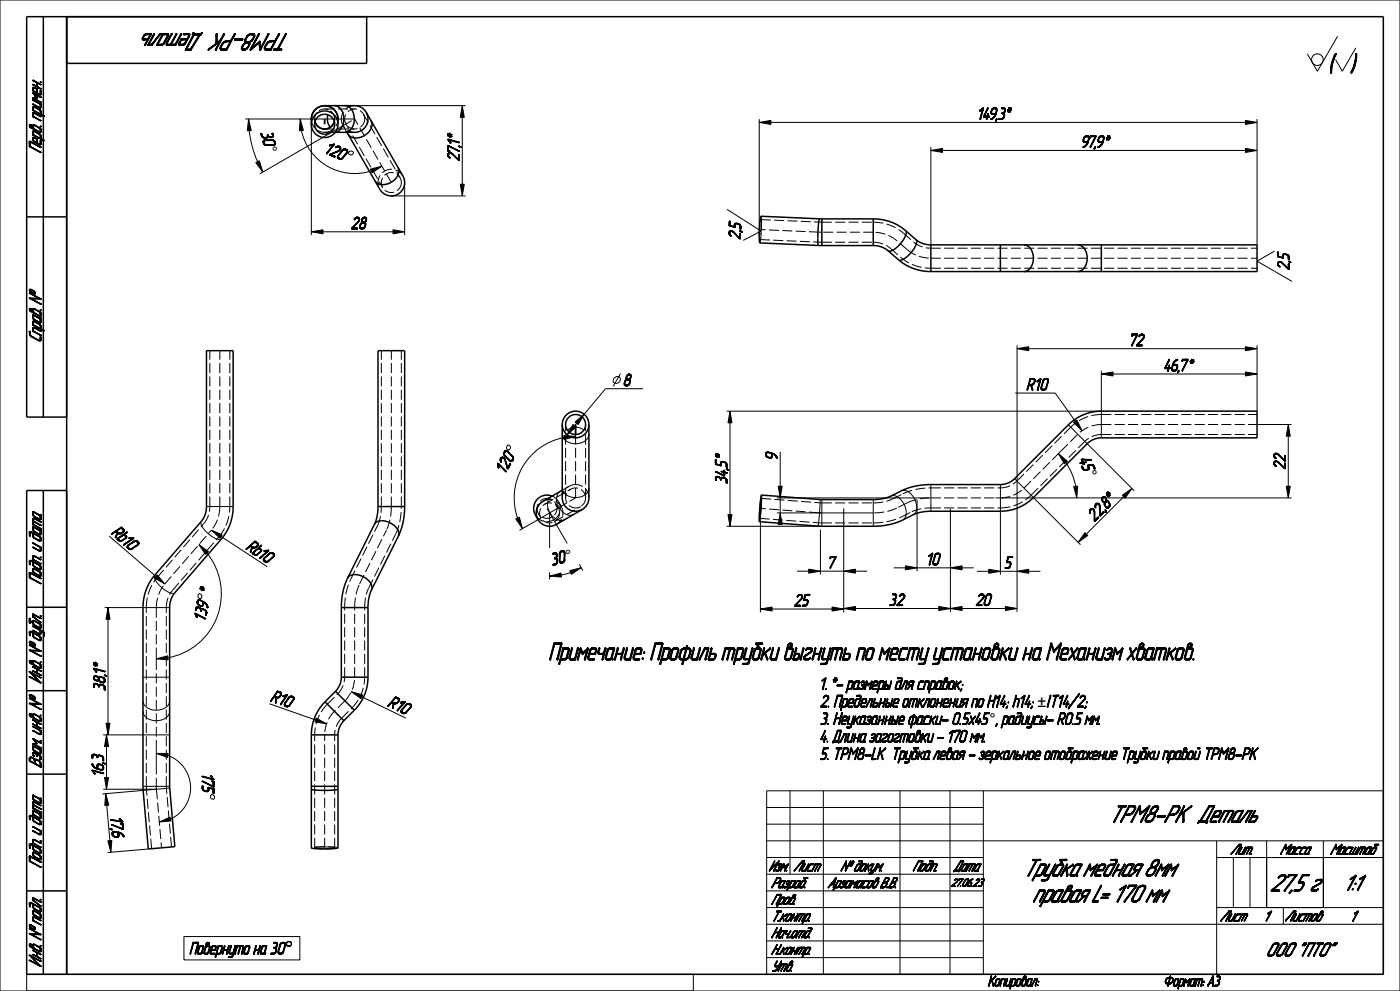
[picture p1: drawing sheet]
<svg xmlns="http://www.w3.org/2000/svg" width="420mm" height="297mm" viewBox="0 0 420 297" stroke-linecap="round" stroke-linejoin="round" font-family="sans-serif">
<defs><g id="words">
<g font-size="7.6">
<text x="63.9" y="10.1" transform="rotate(-180 63.9 10.1)">Деталь</text>
<text x="91.4" y="10.1" transform="rotate(-180 91.4 10.1)">ТРМ8-PК</text>
<text x="328.6" y="246.4">ТРМ8-PК</text>
<text x="356.1" y="246.4">Деталь</text>
<text x="295.8" y="262.6">Трубка медная 8мм</text>
<text x="379.2" y="267.1">27,5г</text>
<text x="299.1" y="270.3">правая L= 170 мм</text>
</g>
<text font-size="7.5" x="398.6" y="21.5">(</text>
<text font-size="7.3" x="164.8" y="197.8">Примечание: Профиль трубки выгнуть по месту установки на Механизм хв</text>
<text font-size="6.8" x="401.4" y="266.8">1:1</text>
<text font-size="6.1" x="374.4" y="286.6">ООО &quot;ПТО&quot;</text>
<g font-size="5.3">
<text x="12.3" y="52.3" transform="rotate(-90 12.3 52.3)">Перв. примен.</text>
<text x="12.3" y="106.6" transform="rotate(-90 12.3 106.6)">Справ. №</text>
<text x="12.3" y="210.4" transform="rotate(-90 12.3 210.4)">Инв. № дубл.Подп. и дата</text>
<text x="12.3" y="295.7" transform="rotate(-90 12.3 295.7)">Инв. № подл.Подп. и датаВзам. инв. №</text>
</g>
<g font-size="5.1">
<text x="293.3" y="35.8">149,3</text>
<text x="301.7" y="35.8">*</text>
<text x="78.2" y="39.8" transform="rotate(75 78.2 39.8)">30°</text>
<text x="137.8" y="41.7" transform="rotate(-90 137.8 41.7)">*</text>
<text x="97.4" y="45.8" transform="rotate(23 97.4 45.8)">120</text>
<text x="324.5" y="44.2">97,9</text>
<text x="331.3" y="44.2">*</text>
<text x="137.8" y="48.3" transform="rotate(-90 137.8 48.3)">27,1</text>
<text x="105.3" y="68.6">28</text>
<text x="222.1" y="71.8" transform="rotate(-87 222.1 71.8)">2,5</text>
<text x="386.7" y="80.9" transform="rotate(-90 386.7 80.9)">2 ,5</text>
<text x="338.9" y="103.6">72</text>
<text x="349.3" y="111.2">46,7</text>
<text x="356.4" y="111.2">*</text>
<text x="187" y="115.6">8</text>
<text x="308.1" y="116.9">R10</text>
<text x="218.1" y="137.7" transform="rotate(-90 218.1 137.7)">*</text>
<text x="233.2" y="137.7" transform="rotate(-90 233.2 137.7)">9</text>
<text x="323.6" y="137.8" transform="rotate(67 323.6 137.8)">45°</text>
<text x="151.5" y="142" transform="rotate(-60 151.5 142)">120</text>
<text x="385.6" y="140.7" transform="rotate(-90 385.6 140.7)">22</text>
<text x="218.1" y="145" transform="rotate(-90 218.1 145)">34,5</text>
<text x="333.7" y="151" transform="rotate(-45 333.7 151)">*</text>
<text x="33.3" y="160" transform="rotate(41 33.3 160)">Rb10</text>
<text x="328.3" y="156.4" transform="rotate(-45 328.3 156.4)">22,8</text>
<text x="73.7" y="164.6" transform="rotate(33 73.7 164.6)">Rb10</text>
<text x="165.7" y="169.5" transform="rotate(-15 165.7 169.5)">30°</text>
<text x="248.4" y="170.3">7</text>
<text x="278.1" y="169.3">10</text>
<text x="301.4" y="170.3">5</text>
<text x="238.2" y="181.6">25</text>
<text x="266.7" y="181.5">32</text>
<text x="292.7" y="181.5">20</text>
<text x="61.5" y="186.2" transform="rotate(-78 61.5 186.2)">139*</text>
<text x="31.5" y="200.2" transform="rotate(-90 31.5 200.2)">*</text>
<text x="31.5" y="207" transform="rotate(-90 31.5 207)">38,1</text>
<text x="246.1" y="206.6">1. *- размеры для справок;</text>
<text x="81.1" y="210.1" transform="rotate(19 81.1 210.1)">R10</text>
<text x="116.3" y="211.6" transform="rotate(26 116.3 211.6)">R10</text>
<text x="246.1" y="211.9">2. Предельные отклонения по H14; h14;</text>
<text x="246.1" y="217.1">3. Неуказанные фаски- 0.5х45</text>
<text x="246.1" y="222.4">4. Длина загогтовки - 170 мм.</text>
<text x="246.1" y="227.6">5. ТРМ8-LК Трубка левая - зеркальное отображение Трубки правой ТРМ</text>
<text x="31.1" y="232.5" transform="rotate(-90 31.1 232.5)">16,3</text>
<text x="60.7" y="232" transform="rotate(90 60.7 232)">175</text>
<text x="33.2" y="245" transform="rotate(85 33.2 245)">17,6</text>
<text x="56.9" y="285.9">Повернуто на 30</text>
</g>
<g font-size="4.8">
<text x="79.4" y="44.3" transform="rotate(75 79.4 44.3)">°</text>
<text x="325.3" y="141.9" transform="rotate(67 325.3 141.9)">°</text>
<text x="170.2" y="168.3" transform="rotate(-15 170.2 168.3)">°</text>
<text x="311.2" y="211.9">±IT14/2;</text>
<text x="311.2" y="211.9">±</text>
<text x="296.9" y="217.1">°, радиусы- R0.5 мм.</text>
<text x="296.9" y="217.1">°</text>
</g>
<g font-size="4.5">
<text x="368" y="256.1">Лит.</text>
<text x="382" y="256.1">Масса Масштаб</text>
<text x="228.6" y="261.1">Изм.</text>
<text x="237" y="261.1">Лист</text>
<text x="248.5" y="261.1">№ докум.</text>
<text x="271.6" y="261.1">Подп.</text>
<text x="285.2" y="261.1">Дата</text>
<text x="231.4" y="266.1">Pазраб.</text>
<text x="248.4" y="266.1">Арзамасов В.В.</text>
<text x="231.4" y="271.1">Пров.</text>
<text x="231.4" y="276.1">Т.контр.</text>
<text x="231.4" y="281.1">Нач.отд.</text>
<text x="365" y="276.1">Лист</text>
<text x="378.8" y="276.1">1 Листов</text>
<text x="404.8" y="276.1">1</text>
<text x="231.4" y="286.1">Н.контр.</text>
<text x="231.4" y="291.1">Утв.</text>
</g>
<g font-size="4.4">
<text x="296.5" y="295.5">Копировал:</text>
<text x="363.4" y="295.5">Формат: А3</text>
</g>
<text font-size="3.5" x="283.4" y="265.7">27.06.23</text>
</g></defs>
<g fill="#000">
<path d="M406.1 19.8l.4-.1-.5 .3zM406.2 19.5l.5-.5-.6 .7zM406.7 19l-.2 .7h-.4zM406.3 19.2l.4-.2-.5 .5zM406.8 18.3l-.1 .7h-.4zM407 17.7l-.2 .6h-.3zM406.1 19.7h.4l-.4 .1zM406.6 17.3l.4-.3-.4 .6zM407 17v.7l-.4-.1zM406.6 16.2h.4zM406.6 16.3l.4-.1v.2zM406.6 16.6l.4-.2-.4 .5z"/>
<path d="M407 16.4v.6l-.4-.1zM406.7 16.2h.3zM406.3 19h.4l-.4 .2zM406.8 16.1h.2zM406.5 18.3h.3l-.5 .7zM406.8 16.1l.2-.1zM406.6 17.6l.4 .1-.5 .6zM406.7 16.2l.3-.1zM406.6 16.3l.4 .1-.4 .2zM406.6 16.9l.4 .1-.4 .3zM74.6 35.7l.8 3.4-1.2 .1zM90.1 35.7l.9 3.4-1.2 .1z"/>
<path d="M138.7 31.7l.6 3.5h-1.2zM227.8 36.7l3.5-.6v1.2zM373.6 36.1l3.5 .6-3.5 .6zM405.3 21.7l.6-.6zM405.3 21.7l.6-.6-.3 .6zM405.3 21.8l.3-.1zM405.3 21.9l.3-.1zM405.3 21.9h.2zM405.7 20.7l.6-.3-.7 .7zM406.3 20.4l-.4 .7h-.3zM405.3 21.8h.3zM405.3 21.7h.3z"/>
<path d="M406 20l.5-.3-.6 .6zM406.5 19.7l-.2 .7-.4-.1zM405.6 21.1h.3l-.6 .6zM405.9 20.3l.4 .1-.6 .3zM76.7 48.7l1.1-.5 1 3.4zM111.1 50.7l3.5-.9-3 2zM138.1 55.2h1.2l-.6 3.5zM279.3 45.1l3.5-.6v1.2zM373.6 44.5l3.5 .6-3.5 .6zM93.4 69.5l3.5-.6v1.2zM117.9 68.9l3.5 .6-3.5 .6zM305.1 104.5l3.5-.6v1.2z"/>
<path d="M330.4 112.1l3.5-.6v1.2zM373.6 111.5l3.5 .6-3.5 .6zM373.6 103.9l3.5 .6-3.5 .6zM171.9 127.2l.9 .8-2.7 2.3zM169.1 130.5l3.6 .3-3.5 .9zM172.5 126.5l2.7-2.3-1.7 3zM219 123.2l.6 3.5h-1.2zM317.5 135.9l2.7 2.4-.9 .7zM322.1 126.6l1-.7 1.5 3.2zM386.5 127.2l.6 3.5h-1.2zM63.4 158.9l3.3 1.4-.7 1zM154.7 155.5l1.1-.5 .9 3.4z"/>
<path d="M218.4 154.2h1.2l-.6 3.5zM233.5 145.7h1.2l-.6 3.5zM234.1 153.7l.6 3.5h-1.2zM322.1 145.8l1.2-.1-.3 3.5zM336.7 148.4l2.9-2-2.1 2.9zM385.9 145.7h1.2l-.6 3.5zM47.2 172.3l2.2 2.7-3-1.8zM59.7 163.2l2.8 2.1-.8 .8zM164.9 172.7l3.4-1 .1 1.2zM170.9 171l3.5-.9-3 2zM242.6 170.6l3.5 .6-3.5 .6zM253.1 171.2l3.5-.6v1.2z"/>
<path d="M271.6 169.6l3.5 .6-3.5 .6zM285.1 170.2l3.5-.6v1.2zM296.6 170.6l3.5 .6-3.5 .6zM305.1 171.2l3.5-.6v1.2zM325.5 159.6l.8 .9-2.9 2zM32.4 182.1l.6 3.5h-1.2zM46.9 197.5l3.4-1 .1 1.2zM228.1 182.5l3.5-.6v1.2zM253.1 182.4l3.5-.6v1.2zM249.6 181.9l3.5 .6-3.5 .6zM285.1 182.4l3.5-.6v1.2zM281.6 181.8l3.5 .6-3.5 .6z"/>
<path d="M301.6 181.8l3.5 .6-3.5 .6zM94.9 215.2l3.1 1.7-3.5-.6zM105.4 207.3l3.4 1-.5 1.1zM31.7 237.9l.9 3.4-1.2 .1zM32 220.2l.6 3.5h-1.2zM31.4 233h1.2l-.6 3.5zM31.8 216.7h1.2l-.6 3.5zM46.9 225.8h3.5l-.2 1.2zM47.8 246.3l3.2-1.4 .3 1.1zM349.5 294.1l.3-.1zM349.5 294.2l.3-.1zM349.5 294.4h.3z"/>
<path d="M349.6 294l.2-.2zM349.6 294.5h.3zM349.6 293.8l.3-.1zM349.6 294.6h.4zM349.7 293.6l.3-.1zM349.7 294.6h.4zM349.8 293.5l.2-.1zM349.5 294.1h.3zM349.5 294.2l.3 .1zM349.6 294h.2zM349.6 293.8h.2l-.2 .2zM349.9 293.3h.4z"/>
<path d="M349.7 293.6l.2 .1-.3 .1zM349.9 294.8h1.3zM349.8 293.5h.2l-.3 .1zM350 293.2h.5zM349.8 293.5l.3-.2zM349.9 293.3h.2l-.3 .2zM349.8 294.7h.5zM350.2 293.1h1.6zM350.1 294.9l.9-.1zM349.8 294.7h.7zM350.6 294.9l-.1 .5h-.2zM350.3 295.5l.2-.1z"/>
<path d="M350.3 295.5h.2zM350.4 293h1.3zM349.9 293.3l.5-.1zM350.2 294.9l.8-.1zM351.1 293.2l-.4 1.5h-.2zM349.8 294.7h.9zM350.5 292.9h1zM350.3 295.4h.2zM350.5 293.2l1.3-.1zM350.4 294.9l.6-.1zM350.4 294.9h.2l-.3 .5zM349.8 294.7h1.1z"/>
<path d="M350.6 293.2l1.2-.1zM350.6 294.9l.4-.1zM350.8 294.9l.2-.1zM351.2 292.6l-.3 .3zM350.5 292.9h.6zM350.5 292.9h.4zM350.9 294.7l.6-.1zM351 292.6h.2zM351 292.5h.2zM350.8 293.2l1-.1zM350.8 293.2h.3l-.6 1.5zM350.5 292.9h.8z"/>
<path d="M350.1 294.9l1-.1zM349.9 294.8h1.2zM351.2 294.6l.5-.1zM351 292.6h.2l-.3 .3zM351.1 293.2l.7-.1zM349.8 294.7h1.6zM349.9 294.8l1.5-.1zM351.3 293.2l.5-.1zM351.4 293.2h.5zM351.5 294.4l.3-.1-.4 .2zM351.4 294.5l.4-.2zM350.4 293l1.1-.1z"/>
<path d="M351 294.6h.5zM351.6 294.3l.3-.1zM351.5 293.2h.4zM351.6 293.3h.4zM350.2 293.1l1.5-.1zM351.7 294.1l.2-.1zM351.3 294.5h.4zM351.7 293.3l.3 .1zM351.7 294l.3-.2zM351.8 293.4l.2 .1zM351.8 293.8l.2-.1zM350 293.2l1.8-.1z"/>
<path d="M351.8 293.6l.2-.1zM351.8 293.7l.2-.1zM351.6 294.3h.2zM351.7 294.1l.2 .1zM351.7 294h.2zM351.8 293.8h.2l-.3 .2zM352.6 293.8l-.4 1.3h-.2zM352 295.2h.3zM352 295.3h.4zM351.8 293.6h.2zM351.8 293.7h.2zM352 295.4l1.2-.1z"/>
<path d="M352.1 295.5l1-.1zM352.2 295.5h.8zM352 295.2l.2-.1zM352 295.1h.2zM352 295.3h.3zM352.3 293.8l.3-.1zM352.3 295.5h.6zM352.3 293.7h.4zM352.4 293.6h.3zM352 295.4l.8-.1zM352.5 293.5l1-.1zM352.5 293.5h1.1z"/>
<path d="M352.3 293.8h.3l-.6 1.3zM352.3 293.7h.3zM352.4 293.6l.3 .1zM352.7 293.4h.8zM352.8 295.5h.1zM352.5 293.6l1.1-.1zM352.4 293.6h.4zM352.8 295.3l.4-.1zM352.7 293.4h.6zM352.7 293.4h.2zM352.2 295.5h.7zM353 295.2h.3z"/>
<path d="M352.1 295.5h.9zM353.1 295.2l.2-.1zM353.6 293.8l-.3 1.3h-.2zM352 295.4h1.1zM352.8 293.6l.8-.1zM353.2 293.6h.4zM352.9 295.3l.3-.1zM352.7 293.4h.7zM353.1 295.1h.2zM353.7 295.5l-.2 .8h-.1zM353.4 296.3h.1zM353.3 293.6h.3z"/>
<path d="M353.4 293.7l.2-.1zM353.4 293.7h.2zM353.4 293.8l.2-.1zM352.6 293.4h.9zM353.4 293.8h.2l-.5 1.3zM353.8 295.3h.6l-.7 .2zM353.8 295.3l-.4 1zM354 293.5h1.2zM354.1 293.4h1zM354.1 293.4h.8zM354.2 293.6l-.8 2.7zM354 293.5l.2 .1-.8 2.7z"/>
<path d="M353.7 295.5h.9zM354.4 295.5h.2zM353.7 295.5l.8-.2zM354.5 295.3l.4-.1zM353.7 295.5l1.1-.2zM354.6 295.2h.3zM354.7 295.2l.2-.1zM355.3 293.8l-.4 1.3h-.2zM353.7 295.5l1-.1zM354.2 293.6l1-.1zM354.9 293.6h.4zM354.7 295.2h.2z"/>
<path d="M354.1 293.4h.9zM354.7 295.1h.2zM355 293.6h.3zM355 293.7l.3-.1zM355 293.7h.3zM355 293.8l.3-.1zM355.7 293.8l-.4 1.6h-.2zM355.1 295.4h.2zM355.1 295.5h.2zM355 293.8h.3l-.6 1.3zM355.1 295.4l.2 .1zM355.6 293.4h.1z"/>
<path d="M355.5 293.5l.2-.1v.4zM355.7 293.4l.4 .8-.4-.4zM355.5 293.5l.2 .3-.6 1.6zM356.1 294.2l.6-.4-.8 .7zM355.9 294.5l.8-.7zM355.7 293.8l.4 .4-.2 .3zM355.9 294.5h.2zM357.1 293.5l-.8 1.9 .4-1.6zM357.1 293.5l-.5 1.9h-.3zM356.3 295.5l.3-.1zM356.4 295.5h.1zM356.3 295.5h.2z"/>
<path d="M356.3 295.4h.3zM356.9 293.4h.1zM357.5 293.8l-.4 1.3h-.2zM356.9 295.2h.3zM356.9 295.3h.4zM356.1 294.2l1-.8zM356.9 293.4h.1l-.9 .8zM356.1 294.2l1-.7zM357 295.5l.9-.1zM357.1 295.5l.8-.1zM356.9 295.2l.2-.1zM356.9 295.1h.2z"/>
<path d="M356.9 295.3h.3zM357.2 293.8l.3-.1zM357.2 295.5h.7zM357.2 293.7h.4zM357.3 293.6h.3zM356.9 295.4l.8-.1zM357.4 293.6l1.2-.1zM357.2 293.8h.3l-.6 1.3zM357.2 293.7h.3zM357.5 293.4h1.1zM357.3 293.6l.3 .1zM357.6 293.4h1z"/>
<path d="M357.7 295.5h.2zM357.3 293.6h.4zM357.4 293.6h.3zM357.7 295.3h.6zM356.9 295.4l1.4-.1zM357.6 293.4h.9zM357.6 293.4h.2zM357.8 295.3l.4-.1zM357.8 295.3h.4zM357.1 295.5h.8zM358 295.2h.2zM358.3 293.6l.3-.1-.6 1.6z"/>
<path d="M358.6 293.5l-.4 1.6h-.2zM356.9 295.4h1.4zM358 295.4h.3zM357 295.5l1-.1zM356.9 295.4h1.1zM358.1 295.4h.2zM358.1 295.5l.2-.1zM358.1 295.5h.2zM358 295.2l.2-.1zM358 295.1h.2zM357.9 295.2h.3zM357.7 295.3h.5z"/>
<path d="M357.7 293.6l.9-.1zM359.2 293.6l-.5 1.8h-.2zM358.5 295.4h.2zM358.5 295.5h.2zM357.4 293.5l1.2-.1zM358.5 295.4l.2 .1zM359 293.5h1.8zM359 293.4h1.7zM359 293.4h1.5zM359 293.5l.2 .1-.7 1.8zM360 293.6l-.4 1.8h-.2zM359.4 295.5l.2-.1z"/>
<path d="M359.4 295.5h.2zM359.4 295.5h.1zM359.4 295.4h.2zM359.2 293.6l1.6-.1zM359.8 293.6l1-.1zM359.8 293.6h.2l-.6 1.8zM360.2 295.5l.2-.1zM360.8 293.8l-.4 1.6h-.2zM360.2 295.5h.2zM360.2 295.4h.2zM360 293.6l.8-.1zM360.5 293.6h.3z"/>
<path d="M359 293.4h1.6zM360.6 293.7h.3zM360.6 293.8l.3-.1zM360.6 293.8h.2l-.6 1.6zM360.8 295.3h.3zM360.9 295.2h.2zM360.9 295.3l.2-.1zM360.9 295.4l.1-.1zM360.9 295.4h.1zM360.8 295.3h.2zM360.9 295.3h.2zM361.1 294.2l.2-.1z"/>
<path d="M361.1 294.2h.2zM361.1 294.3l.2-.1zM361.2 294.1h.1zM361.1 294.3h.2z"/>
</g>
<g fill="none" stroke="#000" stroke-width=".3">
<path d="M0 0h420v297h-420zM401.3 10.9l-6.1 10.5-3-5.3M406 20l.5-.3-.6 .6zM406.1 19.8l.4-.1-.5 .3zM406.1 19.7h.4l-.4 .1zM406.2 19.5l.5-.5-.6 .7zM406.3 19.2l.4-.2-.5 .5zM406.3 19h.4l-.4 .2zM406.5 18.3h.3l-.5 .7zM406.5 19.7l-.2 .7-.4-.1zM406.6 17.6l.4 .1-.5 .6zM406.6 16.2h.4z"/>
<path d="M406.6 16.3l.4-.1v.2zM406.6 16.3l.4 .1-.4 .2zM406.6 16.6l.4-.2-.4 .5zM406.6 16.9l.4 .1-.4 .3zM406.6 17.3l.4-.3-.4 .6zM406.7 16.2l.3-.1zM406.7 16.2h.3zM406.7 19l-.2 .7h-.4zM406.7 14.4l-4 7M406.8 16.1l.2-.1zM406.8 16.1h.2zM406.9 16h.1"/>
<path d="M406.8 18.3l-.1 .7h-.4zM407 17.7l-.2 .6h-.3zM407 16.4v.6l-.4-.1zM407 17v.7l-.4-.1zM73.6 35.7h29.9M74.6 35.7l.8 3.4-1.2 .1zM74.8 39.2a31.8 31.8 0 0 0 2.5 9.2M90.1 35.7l.9 3.4-1.2 .1zM90.4 39.1a16.3 16.3 0 0 0 21 12.1M93.4 37.2v33.3M105.5 36.2l-27.5 15.9M106.4 31.7h33.3"/>
<path d="M138.7 31.7l.6 3.5h-1.2zM138.7 35.2v20M227.8 36.7l3.5-.6v1.2zM227.8 35.7v35.1M231.3 36.7h142.3M373.6 36.1l3.5 .6-3.5 .6zM377.1 35.7v37.7M405.3 21.7l.6-.6zM405.3 21.7l.6-.6-.3 .6zM405.3 21.7h.3zM405.3 21.8l.3-.1zM405.3 21.8h.3z"/>
<path d="M405.3 21.9l.3-.1zM405.3 21.9h.2zM405.4 21.9h.1M405.6 21.1h.3l-.6 .6zM405.7 20.7l.6-.3-.7 .7zM405.9 20.3l.4 .1-.6 .3zM406.3 20.4l-.4 .7h-.3zM76.7 48.7l1.1-.5 1 3.4zM111.1 50.7l3.5-.9-3 2zM117.4 58.7h22.3M121.4 54.7v15.8M138.1 55.2h1.2l-.6 3.5z"/>
<path d="M279.3 45.1l3.5-.6v1.2zM279.3 44.1v29.3M282.8 45.1h90.8M373.6 44.5l3.5 .6-3.5 .6zM93.4 69.5l3.5-.6v1.2zM96.9 69.5h21M117.9 68.9l3.5 .6-3.5 .6zM218.1 62.7l10.2 6.6-5.3 2.7M382.3 75.3l-5.2 3 10.5 6M184.2 113.3a1.02 1.02 0 0 1 1.1-.5 1.02 1.02 0 0 1 .8 .8 1.14 1.14 0 0 1-.8 1.3 1.14 1.14 0 0 1-1.3-.7zM186.1 112l-2.1 3.8M192.9 116.5h-11.2l-6.5 7.7"/>
<path d="M304.6 117.8h12l6 8.4M305.1 104.5l3.5-.6v1.2zM305.1 103.5v79.9M308.6 104.5h65M330.4 112.1l3.5-.6v1.2zM330.4 111.1v20.1M333.9 112.1h39.7M373.6 111.5l3.5 .6-3.5 .6zM373.6 103.9l3.5 .6-3.5 .6zM377.1 103.5v19.7M168.7 130.2a3.9 3.9 0 0 0 5.2 2.7 3.1 3.1 0 0 0 2.8-2.7M169.1 130.5l3.6 .3-3.5 .9z"/>
<path d="M169.2 131.1a18.4 18.4 0 0 0-13.9 24.2M170.2 128.9h.1M170.2 128.9a3.8 3.8 0 0 1 4.9 0M171.9 127.2l.9 .8-2.7 2.3zM172.5 126.5l2.7-2.3-1.7 3zM173 126.8l-.6 .8M175.1 128.9h.1M218 123.2h112.4M219 123.2l.6 3.5h-1.2zM219 126.7v27.5M234.1 135.4v10.3M317.5 135.9l2.7 2.4-.9 .7z"/>
<path d="M318.2 135.2l-1.5 1.5M319.8 138.6a18.8 18.8 0 0 1 2.9 7.1M320.5 127.3l19.8 19.8M322.1 126.6l1-.7 1.5 3.2zM375.9 127.2h11.6M386.5 127.2l.6 3.5h-1.2zM386.5 130.7v15M60.4 156.3l-.1 .1a2.66 2.66 0 0 0 1.2 2.5 6.2 6.2 0 0 0 4.6 2.8l.3-.2M61.9 151.8h8M63.4 158.9l3.3 1.4-.7 1zM154.7 155.5l1.1-.5 .9 3.4zM163.1 150.1a4 4 0 0 0-1.7 5.6"/>
<path d="M165.4 148.8a3.9 3.9 0 0 0 .3 5.8 3.1 3.1 0 0 0 3.7 1.1M167.4 152.3l-11.5 6.6M168.1 147.2a3.9 3.9 0 0 0 .3 5.9 3.1 3.1 0 0 0 3.7 1.1M168.7 146.3a3.9 3.9 0 0 0 5.2 2.7 3.1 3.1 0 0 0 2.8-2.7M218.4 154.2h1.2l-.6 3.5zM228.1 152.4v31.1M233.1 153.7h28.9M233.1 149.2h45.7M233.5 145.7h1.2l-.6 3.5zM234.1 153.7l.6 3.5h-1.2zM234.1 149.2v4.5M246 149.7l-.1 3.7-.5 4.3"/>
<path d="M246.1 158.7v13.5M246.6 149.7v8h-28.6M253.1 152.4v31.1M262 149.7v8M267.3 148.7a3.2 3.2 0 0 1 3.6 1.9 3.9 3.9 0 0 1 .1 5.1l-.2 .1M270.4 147.1a3.2 3.2 0 0 1 3.7 1.9 3.9 3.9 0 0 1 0 5.2l-.1 .1M275.1 149.9v21.3M279.3 145.2v8M285.1 152.5v30.9M298.7 149.2h88.8M300.1 145.2v8M300.1 153.4v18.8"/>
<path d="M304.4 143.5l19.7 19.7M322.1 145.8l1.2-.1-.3 3.5zM325.5 159.6l.8 .9-2.9 2zM336.7 148.4l2.9-2-2.1 2.9zM337.1 148.9l-11.2 11.2M385.9 145.7h1.2l-.6 3.5zM32.8 160.7l14 12M46.4 172.4l-.1 .1a2.66 2.66 0 0 0 1.2 2.6 6.2 6.2 0 0 0 4.7 2.7l.3-.2M47.2 172.3l2.2 2.7-3-1.8zM59.7 163.2l2.8 2.1-.8 .8zM62.1 165.7a19.5 19.5 0 0 1-11.7 31.4M66.3 160.8l13.9 9.1"/>
<path d="M164.9 172.7l3.4-1 .1 1.2zM164.9 171.5v2.2M170.2 162.9l-5.3-9.2v10.6M170.9 171l3.5-.9-3 2zM171.2 171.6l-2.8 .7M173.8 169.1l1.1 1.9M239.1 171.2h3.5M242.6 170.6l3.5 .6-3.5 .6zM246.1 171.2h7M253.1 171.2l3.5-.6v1.2zM256.6 171.2h3.5M268.1 170.2h3.5"/>
<path d="M271.6 169.6l3.5 .6-3.5 .6zM275.1 170.2h10M285.1 170.2l3.5-.6v1.2zM288.6 170.2h3.5M293.1 171.2h3.5M296.6 170.6l3.5 .6-3.5 .6zM305.1 171.2l3.5-.6v1.2zM308.6 171.2h3.5M31.4 182.1h19.5M32.4 182.1l.6 3.5h-1.2zM32.4 185.6v31.1M46.9 197.5l3.4-1 .1 1.2z"/>
<path d="M46.9 197.1v1.4M228.1 182.5l3.5-.6v1.2zM231.6 182.5h18M249.6 181.9l3.5 .6-3.5 .6zM253.1 182.4l3.5-.6v1.2zM256.6 182.4h25M281.6 181.8l3.5 .6-3.5 .6zM285.1 182.4l3.5-.6v1.2zM288.6 182.4h13M301.6 181.8l3.5 .6-3.5 .6zM31.8 216.7h1.2l-.6 3.5zM42.9 213.2a3.9 3.9 0 0 0 5.2 2.7 3.1 3.1 0 0 0 2.8-2.7"/>
<path d="M42.9 210a3.9 3.9 0 0 0 5.2 2.7 3.1 3.1 0 0 0 2.8-2.7M42.9 203h8M80.8 210.9l13.9 4.9M94.9 215.2l3.1 1.7-3.5-.6zM105.4 207.3l3.4 1-.5 1.1zM108.6 208.8l13.2 6.4M31 220.2h19.9M31 236.5h15.9M31.4 233h1.2l-.6 3.5zM31.7 237.9l.9 3.4-1.2 .1zM32 220.2l.6 3.5h-1.2zM32 223.7v9.3"/>
<path d="M42.9 235.7h8M46.9 225.8h3.5l-.2 1.2zM46.9 224.8v4.3M50.3 226.4a10.3 10.3 0 0 1 6.9 9.2 10.3 10.3 0 0 1-6 9.9M50.9 236.2l-20.2 1.7M230 237h185v55h-185zM237 237v25M247 237v55M270 237v55M285 237v55M295 237v55M32 241.3l1 10.6"/>
<path d="M44.5 254.4l-12.2 1.1M47.8 246.3l3.2-1.4 .3 1.1zM230 242h65M230 247h65M230 252h185M230 257h65M365 257h50M365 252v40M370 257v15M375 257v15M380 252v20M397 252v20"/>
<path d="M230 262h65M230 267h65M230 272h65M230 277h185M365 272h50M8 292h200v5M55.2 280.7h34.8v7h-34.8zM230 282h65M230 287h65M349.5 294.1l.3-.1zM349.5 294.1h.3zM349.5 294.2l.3-.1z"/>
<path d="M349.5 294.2l.3 .1zM349.5 294.4h.3zM349.6 294l.2-.2zM349.6 294h.2zM349.6 294.5h.3zM349.6 293.8l.3-.1zM349.6 293.8h.2l-.2 .2zM349.6 294.6h.4zM349.7 293.6l.3-.1zM349.7 293.6l.2 .1-.3 .1zM349.7 294.6h.4zM349.8 293.5l.3-.2z"/>
<path d="M349.8 293.5l.2-.1zM349.8 293.5h.2l-.3 .1zM349.8 294.7h1.1zM349.8 294.7h.9zM349.8 294.7h.7zM349.8 294.7h.5zM349.8 294.7h1.6zM349.9 293.3l.5-.1zM349.9 293.3h.4zM349.9 293.3h.2l-.3 .2zM349.9 294.8l1.5-.1zM349.9 294.8h1.3z"/>
<path d="M349.9 294.8h1.2zM350 293.2l1.8-.1zM350 293.2h.5zM350.1 294.9l1-.1zM350.1 294.9l.9-.1zM350.2 293.1l1.5-.1zM350.2 293.1h1.6zM350.2 294.9l.8-.1zM350.3 295.4h.2zM350.3 295.5l.2-.1zM350.3 295.5h.2zM350.5 295.5h.1"/>
<path d="M350.4 293l1.1-.1zM350.4 293h1.3zM350.4 295.5h.1M350.4 294.9l.6-.1zM350.4 294.9h.2l-.3 .5zM350.5 292.9h.8zM350.5 292.9h.6zM350.5 292.9h.4zM350.5 292.9h1zM350.5 293.2l1.3-.1zM350.6 293.2l1.2-.1zM350.6 294.9l.4-.1z"/>
<path d="M350.6 294.9l-.1 .5h-.2zM350.8 293.2l1-.1zM350.8 293.2h.3l-.6 1.5zM350.8 294.9l.2-.1zM350.9 294.7l.6-.1zM351 292.6h.2zM351 292.6h.2l-.3 .3zM351.1 292.5h.1M351 292.5h.2zM351 294.6h.5zM351.1 293.2l.7-.1zM351.1 293.2l-.4 1.5h-.2z"/>
<path d="M351.2 294.6l.5-.1zM351.2 292.6l-.3 .3zM351.3 294.5h.4zM351.3 293.2l.5-.1zM351.4 293.2h.5zM351.4 294.5l.4-.2zM351.5 294.4l.3-.1-.4 .2zM351.5 293.2h.4zM351.6 294.3l.3-.1zM351.6 294.3h.2zM351.6 293.3h.4zM351.7 294.1l.2-.1z"/>
<path d="M351.7 294.1l.2 .1zM351.7 293.3l.3 .1zM351.7 294l.3-.2zM351.7 294h.2zM351.8 293.4l.2 .1zM351.8 293.8l.2-.1zM351.8 293.8h.2l-.3 .2zM351.8 293.6l.2-.1zM351.8 293.6h.2zM351.8 293.7l.2-.1zM351.8 293.7h.2zM352 295.2l.2-.1z"/>
<path d="M352 295.1h.2zM352 295.2h.3zM352 295.3h.3zM352 295.3h.4zM352 295.4l1.2-.1zM352 295.4l.8-.1zM352 295.4h1.1zM352.1 295.5l1-.1zM352.1 295.5h.9zM352.2 295.5h.8zM352.2 295.5h.7zM352.3 295.5h.6z"/>
<path d="M352.3 293.8l.3-.1zM352.3 293.8h.3l-.6 1.3zM352.3 293.7h.4zM352.3 293.7h.3zM352.4 293.6h.4zM352.4 293.6h.3zM352.4 293.6l.3 .1zM352.5 293.6l1.1-.1zM352.5 293.5l1-.1zM352.5 293.5h1.1zM352.6 293.8l-.4 1.3h-.2zM352.6 293.4h.9z"/>
<path d="M352.7 293.4h.7zM352.7 293.4h.6zM352.7 293.4h.2zM352.7 293.4h.8zM352.8 295.5h.1zM352.8 293.6l.8-.1zM352.8 295.3l.4-.1zM352.9 295.3l.3-.1zM353 295.2h.3zM353.1 295.2l.2-.1zM353.1 295.1h.2zM353.2 293.6h.4z"/>
<path d="M353.3 293.6h.3zM353.4 296.3h.1zM353.4 293.7l.2-.1zM353.4 293.7h.2zM353.5 296.3h.1M353.4 293.8l.2-.1zM353.4 293.8h.2l-.5 1.3zM353.6 293.8l-.3 1.3h-.2zM353.7 295.5h.9zM353.7 295.5l1-.1zM353.7 295.5l1.1-.2zM353.7 295.5l.8-.2z"/>
<path d="M353.7 295.5l-.2 .8h-.1zM353.8 295.3h.6l-.7 .2zM353.8 295.3l-.4 1zM354 293.5h1.2zM354 293.5l.2 .1-.8 2.7zM354.1 293.4h1zM354.1 293.4h.9zM354.1 293.4h.8zM354.2 293.4h.1M354.2 293.6l1-.1zM354.2 293.6l-.8 2.7zM354.4 295.5h.2z"/>
<path d="M354.5 295.3l.4-.1zM354.6 295.2h.3zM354.7 295.2l.2-.1zM354.7 295.2h.2zM354.7 295.1h.2zM354.9 293.6h.4zM355 293.6h.3zM355 293.7l.3-.1zM355 293.7h.3zM355 293.8l.3-.1zM355 293.8h.3l-.6 1.3zM355.1 295.4h.2z"/>
<path d="M355.1 295.4l.2 .1zM355.1 295.5h.2zM355.2 295.5h.1M355.1 295.5h.1M355.3 293.8l-.4 1.3h-.2zM355.5 293.5l.2-.1v.4zM355.5 293.5l.2 .3-.6 1.6zM355.6 293.4h.1zM355.7 293.4h.1M355.6 293.4h.1M355.7 293.8l.4 .4-.2 .3zM355.7 293.8l-.4 1.6h-.2z"/>
<path d="M355.7 293.4l.4 .8-.4-.4zM355.9 294.5l.8-.7zM355.9 294.5h.2zM356 294.5h.1M356.1 294.5h.1M356.1 294.2l1-.7zM356.1 294.2l1-.8zM356.1 294.2l.6-.4-.8 .7zM356.3 295.4h.3zM356.3 295.5l.3-.1zM356.3 295.5h.2zM356.4 295.5h.1z"/>
<path d="M356.4 295.5h.1M356.9 293.4h.1zM357 293.4h.1M356.9 293.4h.1l-.9 .8zM356.9 295.2l.2-.1zM356.9 295.1h.2zM356.9 295.2h.3zM356.9 295.3h.3zM356.9 295.3h.4zM356.9 293.4h.1M356.9 295.4l1.4-.1zM356.9 295.4l.8-.1z"/>
<path d="M356.9 295.4h1.4zM356.9 295.4h1.1zM357 295.5l1-.1zM357 295.5l.9-.1zM357.1 293.5l-.8 1.9 .4-1.6zM357.1 293.5l-.5 1.9h-.3zM357.1 295.5l.8-.1zM357.1 295.5h.8zM357.2 295.5h.7zM357.2 293.8l.3-.1zM357.2 293.8h.3l-.6 1.3zM357.2 293.7h.4z"/>
<path d="M357.2 293.7h.3zM357.3 293.6h.4zM357.3 293.6h.3zM357.3 293.6l.3 .1zM357.4 293.6h.3zM357.4 293.6l1.2-.1zM357.4 293.5l1.2-.1zM357.5 293.8l-.4 1.3h-.2zM357.5 293.4h1.1zM357.6 293.4h1zM357.6 293.4h.9zM357.6 293.4h.2z"/>
<path d="M357.7 295.5h.2zM357.7 293.6l.9-.1zM357.7 295.3h.5zM357.7 295.3h.6zM357.8 295.3l.4-.1zM357.8 295.3h.4zM357.9 295.2h.3zM358 295.2l.2-.1zM358 295.2h.2zM358 295.1h.2zM358 295.4h.3zM358.1 295.4h.2z"/>
<path d="M358.1 295.5l.2-.1zM358.1 295.5h.2zM358.2 295.5h.1M358.3 293.6l.3-.1-.6 1.6zM358.5 295.4h.2zM358.5 295.4l.2 .1zM358.5 295.5h.2zM358.7 295.5h.1M358.6 295.5h.1M358.6 293.5l-.4 1.6h-.2zM359 293.5h1.8zM359 293.5l.2 .1-.7 1.8z"/>
<path d="M359 293.4h1.7zM359 293.4h1.6zM359 293.4h1.5zM359.1 293.4h.1M359.2 293.6l1.6-.1zM359.2 293.6l-.5 1.8h-.2zM359.4 295.4h.2zM359.4 295.5l.2-.1zM359.4 295.5h.2zM359.4 295.5h.1zM359.4 295.5h.1M359.8 293.6l1-.1z"/>
<path d="M359.8 293.6h.2l-.6 1.8zM360 293.6l.8-.1zM360 293.6l-.4 1.8h-.2zM360.2 295.5l.2-.1zM360.2 295.5h.2zM360.2 295.4h.2zM360.3 295.5h.1M360.5 293.6h.3zM360.6 293.7h.3zM360.6 293.8l.3-.1zM360.6 293.8h.2l-.6 1.6zM360.8 293.8l-.4 1.6h-.2z"/>
<path d="M360.8 295.3h.3zM360.8 295.3h.2zM360.9 295.2h.2zM360.9 295.3l.2-.1zM360.9 295.3h.2zM360.9 295.4l.1-.1zM360.9 295.4h.1zM360.9 295.4h.1M361 295.2h.1M360.9 295.2h.1M361.1 294.2h.2zM361.1 294.3l.2-.1z"/>
<path d="M361.1 294.3h.2zM361.1 294.2l.2-.1zM361.3 294.1h.1M361.2 294.1h.1zM361.2 294.3h.1"/>
<circle cx="395.2" cy="17.9" r="1.74"/>
</g>
<g fill="none" stroke="#000" stroke-width=".45">
<path d="M13 5v120M20 5v287M110 5v14h-90M93.4 37.2a4 4 0 0 0 4 4 4 4 0 0 0 4-4M93.4 37.2a4 4 0 0 1 4-3.9 4 4 0 0 1 4 3.9M93.4 35.7v1.5M93.4 35.7h.1M93.4 35.7a4 4 0 0 1 4-4 4 4 0 0 1 4 4M94.5 36.5l.9 1.4 .9 .6 1.1 .2a2.98 2.98 0 0 1-2.9-2.2zM97.4 31.7a4 4 0 0 1 4 4M97.4 31.7a4 4 0 0 0-4 4M97.4 31.7h9.6l1.7 .7 1.2 1.3"/>
<path d="M97.4 38.7l1.1-.2 .9-.6 .9-1.4a2.91 2.91 0 0 1-2.9 2.2zM98.4 34.4l-.1 .3a3.9 3.9 0 0 0 .8 3.4M100.3 31.7a3.7 3.7 0 0 1 2.8 4.7 3.5 3.5 0 0 1-2.5 3.3h5.8a4 4 0 0 0 3.5-6M101.4 35.7v1.5M103.5 31.7a3.9 3.9 0 0 1 2.7 5.1 3.1 3.1 0 0 1-2.7 2.9M109.9 33.7l11 19a4 4 0 0 1-1.5 5.5 4 4 0 0 1-5.5-1.5l-9.8-17M111.3 36.2a3.9 3.9 0 0 1-3.1 4.9 3.1 3.1 0 0 1-3.8-.9M119.4 50.2a3.9 3.9 0 0 1-3.1 4.9 3.1 3.1 0 0 1-3.8-.9M8 65h12M245.5 73.6h1.1M245.9 65.6l-.5 4 .1 4M245.9 65.6h.7"/>
<path d="M245.9 65.6l-17.6-.8-.5 4 .1 4 17.6 .8M246.6 65.6v8M246.6 73.6h15.4M246.6 65.6h15.4M262 65.6a14.8 14.8 0 0 1 9.7 3.5M262 73.6l2.4 .4 2 1.2M262 65.6v8M266.4 75.2l3.2 2.7M269.6 77.9a14.8 14.8 0 0 0 9.7 3.5M271.7 69.1l.1 .2a4.2 4.2 0 0 1-1.5 3.5 4.5 4.5 0 0 1-3.8 2.4h-.1M271.7 69.1l3.1 2.7M274.8 71.8l2 1.2 2.5 .4"/>
<path d="M274.8 71.8l.2 .3a4.2 4.2 0 0 1-1.5 3.4 4.5 4.5 0 0 1-3.8 2.4h-.1M279.3 73.4h97.8v8h-97.8M279.3 73.4v8M300.1 73.4v8M307.2 73.4a3.9 3.9 0 0 1 2.7 5.2 3.1 3.1 0 0 1-2.7 2.8M323.3 73.4a3.9 3.9 0 0 1 2.7 5.2 3.1 3.1 0 0 1-2.7 2.8M330.4 73.4v8M61.9 105.1h8v46.7a14.8 14.8 0 0 1-3.5 9.7l-13.9 16.1-.9 1.4-.5 1.5-.2 1.6v53.7l1.6 17.9-8 .7-1.6-18.4v-53.9a14.8 14.8 0 0 1 3.5-9.7l14-16.1 .8-1.4 .6-1.5 .1-1.6zM20 125h-12v-120h407v287h-407v-145h12M168.7 127.2v22a4 4 0 0 0 6 3.5M176.7 127.2l-.1 22.6-.6 1.7-1.3 1.2M13 147v145"/>
<path d="M112.4 157.1l-8.1 16.1M112.4 157.1a3.3 3.3 0 0 1 4.5-.5 3.8 3.8 0 0 1 2.7 3.9l-.1 .2M113.4 151.8l-.3 3-.7 2.3M113.4 151.8v-46.7h8v46.7M113.4 151.8h8M121.4 151.8a20.2 20.2 0 0 1-1.9 8.9M165.6 148.7a4 4 0 0 0-4.5 1 4 4 0 0 0-.5 4.7l.8 1.3M168.7 146.9l-5.8 3.4a4 4 0 0 0-1.5 5.4M174.7 152.7l-7.8 4.5a4 4 0 0 1-5.5-1.5M228.3 149.4l-.4 5.9zM228.4 148.4l-.5 4.2-.1 3.7M228.4 148.4l-.1 3.7-.5 4.2"/>
<path d="M228.4 148.4l17.8 1.3h16.2l3.8-.6 4.2-2a20.2 20.2 0 0 1 8.9-1.9h20.8l1.4-.1 1.2-.5 1.7-1.1 16.1-16.2a14 14 0 0 1 9.9-4.1h46.7v8l-48 .2-1.9 .7-1 .9-16.2 16.1a14 14 0 0 1-9.9 4.1l-22.4 .1-2.9 .6-4 1.9a20.2 20.2 0 0 1-8.8 1.9h-16l-18.2-1.4M104.3 173.2a20.2 20.2 0 0 0-1.9 8.9M104.3 173.2a3.3 3.3 0 0 1 4.5-.4 3.8 3.8 0 0 1 2.7 3.8l-.1 .2M111.4 176.8l-.7 2.3-.3 3M119.5 160.7l-8.1 16.1M8 182h12M102.4 182.1v20.9M102.4 182.1h8M110.4 182.1v20.9M8 207h12M97.5 210.3a14 14 0 0 0-4.1 9.9M97.5 210.3l5.7 5.7"/>
<path d="M100.6 207.2l5.7 5.7M100.6 207.2l-3.1 3.1M102.4 203l-.2 1.3-.4 1.3-1.2 1.6M102.4 203h8M103.2 216l-.9 1-.6 1.3-.3 1.9M106.3 212.9l-3.1 3.1M110.4 203a14 14 0 0 1-4.1 9.9M8 232h12M93.4 220.2v33.9l4 .3 4-.3v-33.9M93.4 236.5l4 .4 4-.4M93.4 235.7h8M93.4 220.2h8"/>
<path d="M8 267h12"/>
<circle cx="97.4" cy="37.2" r="2.99"/>
<circle cx="172.7" cy="127.2" r="4"/>
<circle cx="172.7" cy="127.2" r="3"/>
</g>
<g fill="none" stroke="#000" stroke-width=".3" stroke-dasharray="3 1" stroke-linecap="butt">
<path d="M93.4 35.7a4 4 0 0 0 4 4M94.4 37.2v-1.5M94.5 36.5a3 3 0 0 1 1.2-3.3M95.7 33.2a3 3 0 0 1 3.4 0M97.4 39.7h3.2M97.4 38.7h9M97.4 32.7h9M97.4 39.7a4 4 0 0 0 4-4M99.1 33.2a3 3 0 0 1 1.2 3.3M100.4 37.2v-1.5M102.4 35.7a4 4 0 0 0 4 4M102.9 37.7l1.2 2"/>
<path d="M103.5 35.7h2.9M103.8 37.2l11 19M106.4 31.7a4 4 0 0 0-4 4M109 34.2l11 19M109.4 35.7a3 3 0 0 0-4.3-2.7 3 3 0 0 0-.6 5 3 3 0 0 0 4.8-1.6l.1-.7M113.9 52.7l-.5 1.7 .1 1.2 .4 1.1M117.4 54.7l-11-19M117.4 50.7l-1.2 .2-1.1 .5-1.2 1.3M120.4 54.7a3 3 0 0 0-4.3-2.7 3 3 0 0 0-.6 5.1 3 3 0 0 0 4.8-1.7l.1-.7M120.9 52.7l-1.2-1.3-1.1-.5-1.2-.2M227.9 70.3l.3-4.5M227.9 72.8l.4-2 .2-4"/>
<path d="M228 71.8l17.6 .8M228 71.8l-.1-1.5M228.2 65.8l.2 1.5M228.2 65.8l17.6 .8M228.4 67.3l-.4 4.5M228.5 66.8l-.2-2M245.6 72.6h1M245.7 69.6l-17.6-.8M245.7 69.6h.9M245.8 66.6h.8M246.6 72.6h15.4M246.6 66.6h15.4"/>
<path d="M262 69.6h-15.4M262 72.6l2.8 .5 2.3 1.3M262 66.6a13.8 13.8 0 0 1 9 3.3M267.1 74.4l3.1 2.7M269 72.1l-2-1.3-1.2-.5-1.6-.5-2.2-.2M270.2 77.1a13.8 13.8 0 0 0 9.1 3.3M271 69.9l3.2 2.7M272.2 74.9l-3.2-2.8M272.2 74.9l1.9 1.2 1.3 .6 2.4 .6 1.5 .1M274.2 72.6l2.3 1.3 2.8 .5M279.3 77.4h97.8M279.3 74.4h97.8"/>
<path d="M279.3 80.4h97.8M318.2 135.2l5.1-5M330.4 130.2h46.7M330.4 127.2h45.5M330.4 124.2h46.7M330.4 124.2a13 13 0 0 0-9.2 3.8M330.4 127.2a10 10 0 0 0-7.1 3M330.4 130.2a7 7 0 0 0-4.9 2.1M61.1 156.9l1.4-2.3 .4-2.8M62.9 151.8v-46.7M65.9 151.8v-46.7M65.9 151.8l-.6 3.8-1.1 2.3-.8 1"/>
<path d="M68.9 151.8v-46.7M113.3 157.5l.8-2.5 .3-3.2M114.4 151.8v-46.7M117.4 151.8v-46.7M117.4 151.8l-.4 3.8-1.1 3.3M120.4 151.8v-46.7M160.6 154.4a4 4 0 0 0 5.5 1.4M161.5 153.9l.8 1.3M161.5 153.9l.5 .6M161.5 153.9a2.99 2.99 0 0 1 1.1-4.1M162.6 149.8a2.99 2.99 0 0 1 4.1 1.1M162.9 150.3a4 4 0 0 1 5.4 1.4"/>
<path d="M163.4 151.1l7.8-4.5M164.9 153.7l-.8-1.3M165.6 154.9a3 3 0 0 1-3.6-.4M166.1 155.8a4 4 0 0 0 1.5-5.4M166.4 156.3l7.8-4.5M166.7 150.9l.8 1.3M167 151.6l-.3-.7M167 151.6a3 3 0 0 1-1.4 3.3M167.4 152.3l5.3-3.1M167.6 150.4l.7 1.3M167.6 150.4l-.7-.9-1.3-.8M167.9 153.7a3 3 0 0 0-4.3-2.7 3 3 0 0 0-.6 5.1 3 3 0 0 0 4.8-1.7l.1-.7"/>
<path d="M168.3 151.7a4 4 0 0 1-1.4 5.5M168.7 146.9l2-1.1M169.7 149.2v-22M172.7 149.2v-19M172.7 145.2a4 4 0 0 0-4 4M175.7 149.2v-22M175.7 149.2a3 3 0 0 0-4.3-2.7 3 3 0 0 0-.6 5.1 3 3 0 0 0 4.8-1.7l.1-.7M176.7 149.2a4 4 0 0 0-4-4M227.9 155.3l17.6 1.4M228.3 149.4l17.6 1.3M245.5 156.7h1.1M245.7 153.7l-17.5-1.3"/>
<path d="M245.7 153.7h.9M245.9 150.7h.7M246.6 156.7h15.4M246.6 150.7h15.4M262 156.7l4.5-.4 3.9-1.4M262 150.7l3.2-.3 2.5-.8M267.7 149.6l3.1-1.6M269 152.3l-3.2 1-3.8 .4M270.4 154.9l3.1-1.5M270.8 148l3.9-1.3 4.6-.5M272.2 150.7l-3.2 1.6M272.2 150.7l3.2-1.1 3.9-.4"/>
<path d="M273.5 153.4l2.6-.9 3.2-.3M279.3 152.2h20.8M279.3 149.2h19.4M279.3 146.2h20.8M300.1 152.2a13 13 0 0 0 9.2-3.8M300.1 149.2a10 10 0 0 0 7.1-2.9M300.1 146.2a7 7 0 0 0 5-2M305.1 144.2l16.1-16.2M307.2 146.3l9.5-9.6M309.3 148.4l16.2-16.1M47.2 173.1l13.9-16.2M49.4 175l14-16.1"/>
<path d="M51.7 177l14-16.2M65.7 160.8a13.8 13.8 0 0 0 3.2-9M105.2 173.7l8.1-16.2M107.9 175l8-16.1M110.5 176.4l8.1-16.2M118.6 160.2l1.3-3.9 .5-4.5M43.9 182.1a13.8 13.8 0 0 1 3.3-9M46.9 197.1v-15M46.9 182.1l.6-3.8 1.1-2.1 .8-1.2M49.9 182.1l.5-2.8 1.3-2.3M103.4 182.1l.5-4.5 1.3-3.9M106.4 182.1l.4-3.8 1.1-3.3"/>
<path d="M109.4 182.1l.3-3.2 .8-2.5M98.2 211l3.1-3.1M98.2 211a13 13 0 0 0-3.8 9.2M100.3 213.2a10 10 0 0 0-2.9 7M101.3 207.9a7 7 0 0 0 2.1-4.9M102.4 215.3l3.2-3.2M102.4 215.3a7 7 0 0 0-2 4.9M103.4 203v-20.9M103.5 210l-3.2 3.2M103.5 210a10 10 0 0 0 2.9-7M105.6 212.1a13 13 0 0 0 3.8-9.1M106.4 203v-20.9"/>
<path d="M109.4 203v-20.9M43.9 235.7v-53.6M43.9 235.7v1.1M46.9 229.1v6.6M46.9 224.8v-26.3M46.9 235.7v.8M46.9 236.5l1.6 17.6M49.9 235.7v-53.6M49.9 235.7v.6M45.5 254.4l-1.6-17.6M51.5 253.8l-1.6-17.5M94.4 254.1v-33.9"/>
<path d="M94.4 254.1l3-.3M97.4 254.1v-33.9M97.4 254.4l-3-.3M97.4 253.7l-4 .4M97.4 253.8l3 .3M100.4 254.1l-3 .3M100.4 254.1v-33.9M101.4 254.1l-4-.4"/>
</g>
<path d="M97.4 35.7v1.5M172.7 127.2v3M228.1 152.4h.1" fill="none" stroke="#000" stroke-width=".55"/>
<use href="#words"/>
</svg>
